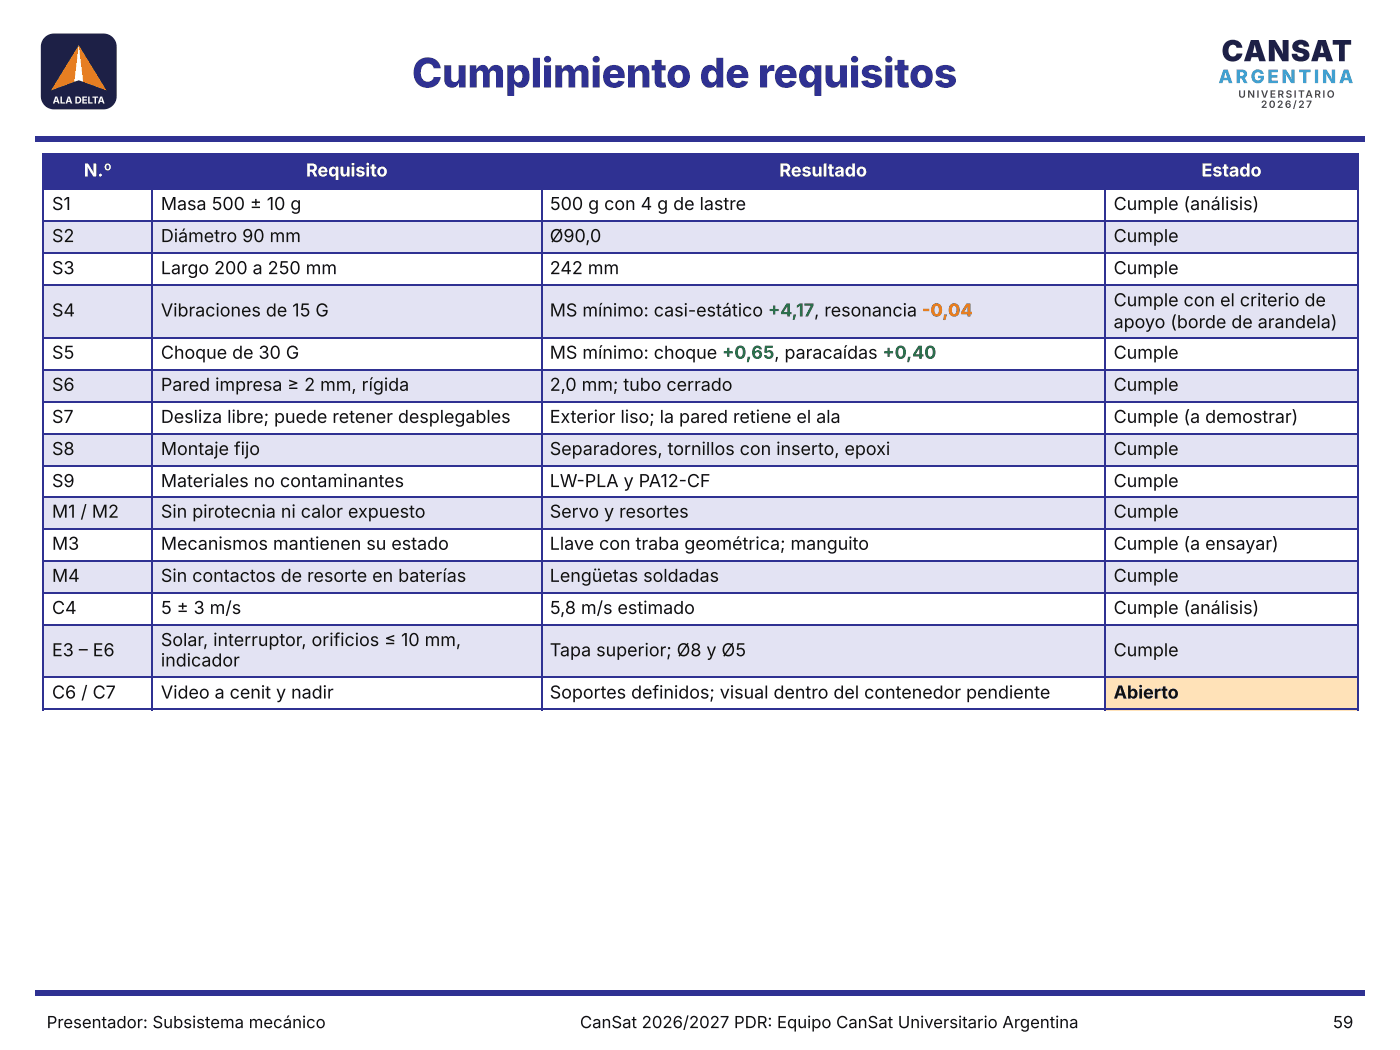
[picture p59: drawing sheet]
<svg xmlns="http://www.w3.org/2000/svg" width="254mm" height="190mm" viewBox="0 0 254 190" stroke-linecap="round" stroke-linejoin="round" font-family="sans-serif">
<defs><g id="words">
<text font-size="7.4" fill="#2f3192" x="74.7" y="15.9">Cumplimiento de requisitos</text>
<text font-size="5.3" fill="#1d2046" x="221.6" y="11.1">CANSAT</text>
<text font-size="3.4" fill="#3aa0d8" x="221.1" y="15.1">ARGENTINA</text>
<g font-size="3.2" fill="#fff">
<text x="15.2" y="32">N.º</text>
<text x="55.5" y="32">Requisito</text>
<text x="141.4" y="32">Resultado</text>
<text x="218" y="32">Estado</text>
</g>
<g font-size="3.2" fill="#111">
<text x="9.4" y="38.1">S1</text>
<text x="29.2" y="38.1">Masa 500 ± 10 g</text>
<text x="99.7" y="38.1">500 g con 4 g de lastre</text>
<text x="202" y="38.1">Cumple (análisis)</text>
<text x="9.4" y="43.9">S2</text>
<text x="29.2" y="43.9">Diámetro 90 mm</text>
<text x="99.7" y="43.9">Ø90,0</text>
<text x="202" y="43.9">Cumple</text>
<text x="9.4" y="49.7">S3</text>
<text x="29.2" y="49.7">Largo 200 a 250 mm</text>
<text x="99.7" y="49.7">242 mm</text>
<text x="202" y="49.7">Cumple</text>
<text x="9.4" y="57.4">S4</text>
<text x="29.2" y="57.4">Vibraciones de 15 G</text>
<text x="99.7" y="57.4">MS mínimo: casi-estático + 4,17, resonancia -0,04</text>
<text x="202" y="55.6">Cumple con el criterio de</text>
<text x="202" y="59.5">apoyo (borde de arandela)</text>
<text x="9.4" y="65.1">S5</text>
<text x="29.2" y="65.1">Choque de 30 G</text>
<text x="99.7" y="65.1">MS mínimo: choque + 0,65, paracaídas + 0,40</text>
<text x="202" y="65.1">Cumple</text>
<text x="9.4" y="70.9">S6</text>
<text x="29.2" y="70.9">Pared impresa ≥ 2 mm, rígida</text>
<text x="99.7" y="70.9">2,0 mm; tubo cerrado</text>
<text x="202" y="70.9">Cumple</text>
<text x="9.4" y="76.7">S7</text>
<text x="29.2" y="76.7">Desliza libre; puede retener desplegables</text>
<text x="99.7" y="76.7">Exterior liso; la pared retiene el ala</text>
<text x="202" y="76.7">Cumple (a demostrar)</text>
<text x="9.4" y="82.5">S8</text>
<text x="29.2" y="82.5">Montaje fijo</text>
<text x="99.7" y="82.5">Separadores, tornillos con inserto, epoxi</text>
<text x="202" y="82.5">Cumple</text>
<text x="9.4" y="88.4">S9</text>
<text x="29.2" y="88.4">Materiales no contaminantes</text>
<text x="99.7" y="88.4">LW-PLA y PA12-CF</text>
<text x="202" y="88.4">Cumple</text>
<text x="9.4" y="93.9">M1 / M2</text>
<text x="29.2" y="93.9">Sin pirotecnia ni calor expuesto</text>
<text x="99.7" y="93.9">Servo y resortes</text>
<text x="202" y="93.9">Cumple</text>
<text x="9.4" y="99.7">M3</text>
<text x="29.2" y="99.7">Mecanismos mantienen su estado</text>
<text x="99.7" y="99.7">Llave con traba geométrica; manguito</text>
<text x="202" y="99.7">Cumple (a ensayar)</text>
<text x="9.4" y="105.6">M4</text>
<text x="29.2" y="105.6">Sin contactos de resorte en baterías</text>
<text x="99.7" y="105.6">Lengüetas soldadas</text>
<text x="202" y="105.6">Cumple</text>
<text x="9.4" y="111.4">C4</text>
<text x="29.2" y="111.4">5 ± 3 m/s</text>
<text x="99.7" y="111.4">5,8 m/s estimado</text>
<text x="202" y="111.4">Cumple (análisis)</text>
<text x="9.4" y="119.1">E3 – E6</text>
<text x="29.2" y="117.2">Solar, interruptor, orificios ≤ 10 mm,</text>
<text x="99.7" y="119.1">Tapa superior; Ø8 y Ø5</text>
<text x="202" y="119.1">Cumple</text>
<text x="29.2" y="120.9">indicador</text>
<text x="9.4" y="126.7">C6 / C7</text>
<text x="29.2" y="126.7">Video a cenit y nadir</text>
<text x="99.7" y="126.7">Soportes definidos; visual dentro del contenedor pendiente</text>
<text x="202" y="126.7">Abierto</text>
</g>
<g font-size="3" fill="#111">
<text x="8.5" y="186.5">Presentador: Subsistema mecánico</text>
<text x="105.2" y="186.5">CanSat 2026/2027 PDR: Equipo CanSat Universitario Argentina</text>
<text x="241.8" y="186.5">59</text>
</g>
<g font-size="1.8" fill="#444">
<text x="224.7" y="17.7">UNIVERSITARIO</text>
<text x="228.8" y="19.6">2026/27</text>
</g>
<text font-size="1.7" fill="#fff" x="9.6" y="18.8">ALA DELTA</text>
</g></defs>
<path d="M8.1 6.8l.6-.5 .9-.2h9.2a2.38 2.38 0 0 1 2.4 2.4v9a2.38 2.38 0 0 1-2.4 2.3h-9a2.38 2.38 0 0 1-2.4-2.3v-9.2l.3-.9z" fill="#1d2046"/>
<path d="M14.3 8.2l5 8.2-5-1.8-5 1.8z" fill="#e67e22"/>
<path d="M14.3 8.2l.8 6.6-.8-.2-.8 .2z" fill="#fff"/>
<g fill="#2f3192">
<path d="M6.3 24.6h241.3v1.1h-241.3z"/>
<path d="M7.9 28h19.6v6.4h-19.6z"/>
<path d="M27.5 28h70.7v6.4h-70.7z"/>
<path d="M98.2 28h102.4v6.4h-102.4z"/>
<path d="M200.6 28h45.7v6.4h-45.7z"/>
</g>
<g fill="#e3e3f3">
<path d="M7.9 40.2h19.6v5.6h-19.6z"/>
<path d="M27.5 40.2h70.7v5.6h-70.7z"/>
<path d="M98.2 40.2h102.4v5.6h-102.4z"/>
<path d="M200.6 40.2h45.7v5.6h-45.7z"/>
<path d="M7.9 51.6h19.6v9.8h-19.6z"/>
<path d="M27.5 51.6h70.7v9.8h-70.7z"/>
<path d="M98.2 51.6h102.4v9.8h-102.4z"/>
<path d="M200.6 51.6h45.7v9.8h-45.7z"/>
<path d="M7.9 67.2h19.6v5.8h-19.6z"/>
<path d="M27.5 67.2h70.7v5.8h-70.7z"/>
<path d="M98.2 67.2h102.4v5.8h-102.4z"/>
<path d="M200.6 67.2h45.7v5.8h-45.7z"/>
<path d="M7.9 78.6h19.6v5.8h-19.6z"/>
<path d="M27.5 78.6h70.7v5.8h-70.7z"/>
<path d="M98.2 78.6h102.4v5.8h-102.4z"/>
<path d="M200.6 78.6h45.7v5.8h-45.7z"/>
<path d="M7.9 90.2h19.6v5.8h-19.6z"/>
<path d="M27.5 90.2h70.7v5.8h-70.7z"/>
<path d="M98.2 90.2h102.4v5.8h-102.4z"/>
<path d="M200.6 90.2h45.7v5.8h-45.7z"/>
<path d="M7.9 101.9h19.6v5.5h-19.6z"/>
<path d="M27.5 101.9h70.7v5.5h-70.7z"/>
<path d="M98.2 101.9h102.4v5.5h-102.4z"/>
<path d="M200.6 101.9h45.7v5.5h-45.7z"/>
<path d="M7.9 113.2h19.6v9.8h-19.6z"/>
<path d="M27.5 113.2h70.7v9.8h-70.7z"/>
<path d="M98.2 113.2h102.4v9.8h-102.4z"/>
<path d="M200.6 113.2h45.7v9.8h-45.7z"/>
</g>
<path d="M200.6 123h45.7v5.9h-45.7z" fill="#ffe2b8"/>
<g fill="none" stroke="#2f3192" stroke-width=".26">
<path d="M7.7 27.9h238.9M7.7 34.3h238.9M7.8 27.8v101.1M27.6 27.8v101.1M98.3 27.8v101.1M200.4 27.8v101.1M246.5 27.8v101.1M7.7 40.1h238.9M7.7 45.9h238.9M7.7 51.7h238.9M7.7 61.3h238.9M7.7 67.1h238.9"/>
<path d="M7.7 72.9h238.9M7.7 78.7h238.9M7.7 84.5h238.9M7.7 90.1h238.9M7.7 95.9h238.9M7.7 101.7h238.9M7.7 107.6h238.9M7.7 113.4h238.9M7.7 122.9h238.9M7.7 128.7h238.9"/>
</g>
<path d="M6.3 179.7h241.3v1h-241.3z" fill="#2f3192"/>
<use href="#words"/>
</svg>
